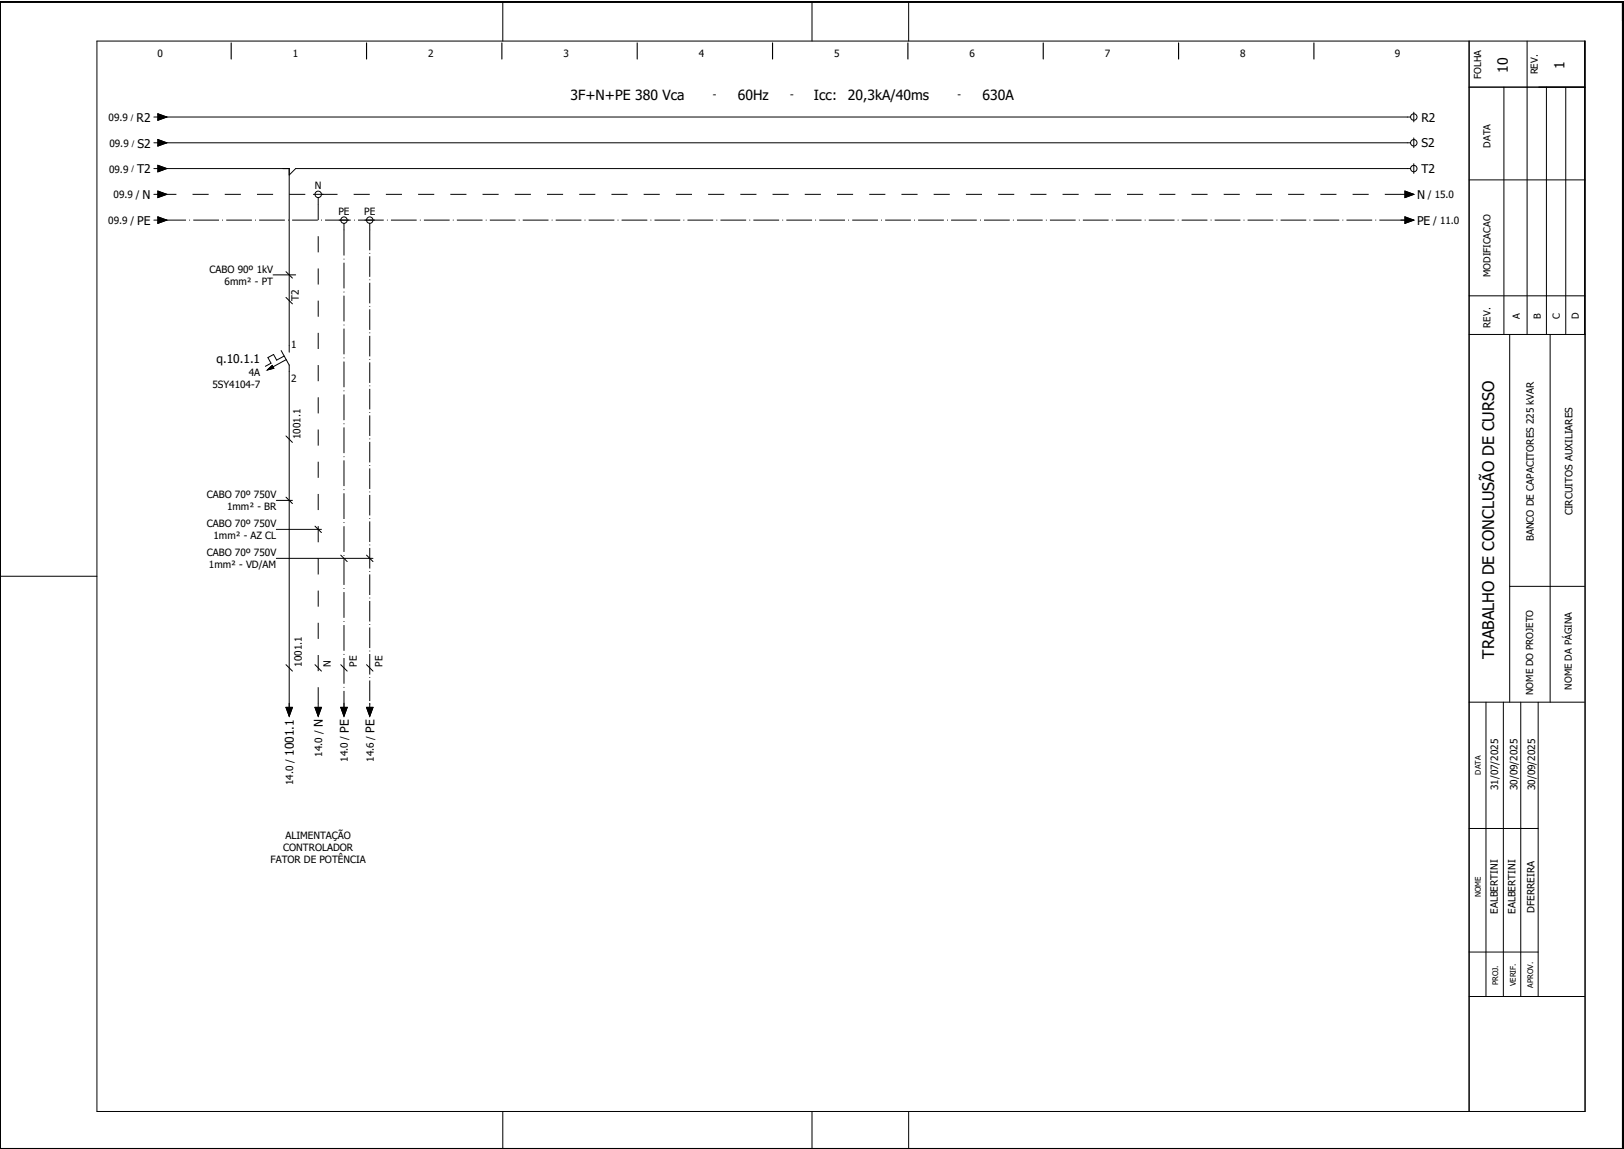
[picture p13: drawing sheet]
<svg xmlns="http://www.w3.org/2000/svg" width="504mm" height="357mm" viewBox="0 0 504 357" stroke-linecap="round" stroke-linejoin="round" font-family="sans-serif">
<defs><g id="words">
<text font-size="5" x="463.7" y="204.4" transform="rotate(-90 463.7 204.4)">TRABALHO DE CONCLUSÃO DE CURSO</text>
<g font-size="4.3">
<text x="467.9" y="22.7" transform="rotate(-90 467.9 22.7)">10</text>
<text x="485.5" y="21.5" transform="rotate(-90 485.5 21.5)">1</text>
<text x="177" y="31.1">3F+N+PE 380 Vca</text>
<text x="228.9" y="31.1">60Hz</text>
<text x="252.6" y="31.1">Icc:</text>
<text x="263.1" y="31.1">20,3kA/40ms</text>
<text x="304.9" y="31.1">630A</text>
</g>
<g font-size="3.7">
<text x="42.4" y="37.8">R2</text>
<text x="441.1" y="37.7">R2</text>
<text x="42.6" y="45.8">S2</text>
<text x="441.1" y="45.7">S2</text>
<text x="42.5" y="53.8">T2</text>
<text x="441.1" y="53.7">T2</text>
<text x="44.3" y="61.8">N</text>
<text x="439.8" y="61.8">N</text>
<text x="42.6" y="69.8">PE</text>
<text x="439.8" y="69.8">PE</text>
<text x="67.2" y="112.8">q.10.1.1</text>
<text x="100.2" y="225.8" transform="rotate(-90 100.2 225.8)">N</text>
<text x="108.2" y="227.5" transform="rotate(-90 108.2 227.5)">PE</text>
<text x="116.2" y="227.5" transform="rotate(-90 116.2 227.5)">PE</text>
<text x="91.2" y="234.6" transform="rotate(-90 91.2 234.6)">1001.1</text>
</g>
<g font-size="3.1">
<text x="48.9" y="17.6">0</text>
<text x="90.9" y="17.6">1</text>
<text x="132.9" y="17.6">2</text>
<text x="174.9" y="17.6">3</text>
<text x="216.9" y="17.6">4</text>
<text x="258.9" y="17.6">5</text>
<text x="300.9" y="17.6">6</text>
<text x="342.9" y="17.6">7</text>
<text x="384.9" y="17.6">8</text>
<text x="432.9" y="17.6">9</text>
<text x="221.2" y="30.6">-</text>
<text x="245.2" y="30.6">-</text>
<text x="297.2" y="30.6">-</text>
<text x="33.7" y="37.6">09.9</text>
<text x="33.9" y="45.6">09.9</text>
<text x="33.8" y="53.6">09.9</text>
<text x="97.7" y="58.7">N</text>
<text x="35.2" y="61.6">09.9 /</text>
<text x="443.1" y="61.6">/ 15.0</text>
<text x="33.6" y="69.6">09.9 /</text>
<text x="105" y="66.7">PE</text>
<text x="113" y="66.7">PE</text>
<text x="444.8" y="69.6">/ 11.0</text>
<text x="65" y="84.7">CABO 90º 1kV</text>
<text x="69.7" y="88.4">6mm² - PT</text>
<text x="92.7" y="93.3" transform="rotate(-90 92.7 93.3)">T2</text>
<text x="90.3" y="108.1">1</text>
<text x="77.2" y="116.7">4A</text>
<text x="90.3" y="118.4">2</text>
<text x="65.9" y="120.4">5SY4104-7</text>
<text x="93.3" y="136.3" transform="rotate(-90 93.3 136.3)">1001.1</text>
<text x="64.2" y="154.7">CABO 70º 750V</text>
<text x="70.5" y="158.4">1mm² - BR</text>
<text x="488" y="160" transform="rotate(-90 488 160)">CIRCUITOS AUXILIARES</text>
<text x="64.2" y="163.7">CABO 70º 750V</text>
<text x="66.3" y="167.4">1mm² - AZ CL</text>
<text x="476" y="168" transform="rotate(-90 476 168)">BANCO DE CAPACITORES 225 kVAR</text>
<text x="64.2" y="172.7">CABO 70º 750V</text>
<text x="64.8" y="176.4">1mm² - VD/AM</text>
<text x="93.7" y="207" transform="rotate(-90 93.7 207)">1001.1</text>
<text x="102.7" y="207" transform="rotate(-90 102.7 207)">N</text>
<text x="110.7" y="207" transform="rotate(-90 110.7 207)">PE</text>
<text x="118.7" y="207" transform="rotate(-90 118.7 207)">PE</text>
<text x="100" y="234.8" transform="rotate(-90 100 234.8)">14.0 /</text>
<text x="108" y="236.5" transform="rotate(-90 108 236.5)">14.0 /</text>
<text x="116" y="236.5" transform="rotate(-90 116 236.5)">14.6 /</text>
<text x="91" y="243.7" transform="rotate(-90 91 243.7)">14.0 /</text>
<text x="465" y="245.3" transform="rotate(-90 465 245.3)">31/07/2025</text>
<text x="471" y="245.3" transform="rotate(-90 471 245.3)">30/09/2025</text>
<text x="476.4" y="245.3" transform="rotate(-90 476.4 245.3)">30/09/2025</text>
<text x="88.6" y="260.4">ALIMENTAÇÃO</text>
<text x="83.9" y="267.9">FATOR DE POTÊNCIA</text>
<text x="87.9" y="264.2">CONTROLADOR</text>
<text x="464.8" y="283.7" transform="rotate(-90 464.8 283.7)">EALBERTINI</text>
<text x="470.3" y="283.7" transform="rotate(-90 470.3 283.7)">EALBERTINI</text>
<text x="476.2" y="283.3" transform="rotate(-90 476.2 283.3)">DFERREIRA</text>
</g>
<g font-size="3">
<text x="477.2" y="23.1" transform="rotate(-90 477.2 23.1)">REV.</text>
<text x="459.6" y="24.5" transform="rotate(-90 459.6 24.5)">FOLHA</text>
<text x="462.5" y="45.8" transform="rotate(-90 462.5 45.8)">DATA</text>
<text x="462.5" y="86" transform="rotate(-90 462.5 86)">MODIFICACAO</text>
<text x="462.5" y="101.7" transform="rotate(-90 462.5 101.7)">REV.</text>
<text x="471.7" y="98.9" transform="rotate(-90 471.7 98.9)">A</text>
<text x="478.2" y="99.2" transform="rotate(-90 478.2 99.2)">B</text>
<text x="484.1" y="99.1" transform="rotate(-90 484.1 99.1)">C</text>
<text x="489.9" y="99.2" transform="rotate(-90 489.9 99.2)">D</text>
<text x="475.7" y="215.8" transform="rotate(-90 475.7 215.8)">NOME DO PROJETO</text>
<text x="487.8" y="214.1" transform="rotate(-90 487.8 214.1)">NOME DA PÁGINA</text>
</g>
<g font-size="2.4">
<text x="459.6" y="240.4" transform="rotate(-90 459.6 240.4)">DATA</text>
<text x="459.6" y="278.5" transform="rotate(-90 459.6 278.5)">NOME</text>
<text x="464.9" y="305.9" transform="rotate(-90 464.9 305.9)">PROJ.</text>
<text x="470.4" y="306.1" transform="rotate(-90 470.4 306.1)">VERIF.</text>
<text x="475.8" y="306.6" transform="rotate(-90 475.8 306.6)">APROV.</text>
</g>
<g font-size="2.2">
<text x="40.6" y="37.2">/</text>
<text x="40.9" y="45.2">/</text>
<text x="40.8" y="53.2">/</text>
</g>
</g></defs>
<path d="M.1 .5h503.4v356h-503.4zM71.8 13.3v5M113.8 13.3v5M155.7 13.3v5M197.7 13.3v5M239.7 13.3v5M281.7 13.3v5M323.8 13.3v5M365.7 13.3v5M407.8 13.3v5" fill="none" stroke="#000" stroke-width=".35"/>
<g fill="none" stroke="#000" stroke-width=".31">
<path d="M.1 .5h503.8M.1 .8h503.8M30.1 12.7h461.8v332.3h-461.8zM156 .8v11.9M252 .8v11.9M282 .8v11.9M455.9 12.7v332.3M473.9 12.7v91.1M491.7 12.7v91.1M47.7 36.3h1.3M49 35.3l2.8 1-2.8 1zM49.8 36.3h388"/>
<path d="M438.7 34.8v3M455.9 27.1h36M466.7 27.1v76.7M479.9 27.1v76.7M485.9 27.1v76.7M47.7 52.3h1.3M47.7 44.3h1.3M49 43.3l2.8 1-2.8 1zM49 51.3l2.8 1-2.8 1zM49 59.3l2.8 1-2.8 1zM49.8 52.3h39.9v57M49.8 44.3h388"/>
<path d="M436 59.3l2.7 1-2.7 1zM437.8 52.3h-346l-2.1 2M438.7 42.8v3M438.7 50.8v3M455.9 55.8h36M47.7 68.3h1.3M47.7 60.3h1.3M49 67.3l2.8 1-2.8 1zM97.2 60.3h3M98.7 61.3v2M105.2 68.3h3M106.7 69.3v2"/>
<path d="M113.3 68.3h3M114.8 69.3v2M434.7 68.3h1.3M434.7 60.3h1.3M436 67.3l2.7 1-2.7 1zM84.7 85.3h7.1M88.8 84.3l1.9 2M88.8 92.3l1.9 2M455.9 91.8h36M83 114.8l1.5-1.4 .5 .9zM87.3 108.8l2.5 4.5-.1 107M88.2 110.5l-2.3 1.3-1-1.8-1.8 1 1 1.8-1.7 .9"/>
<path d="M88.8 111.6l-4.1 2.3M455.9 103.8h36M468.5 103.8v114.2M481.1 103.8v114.2M88.8 135.3l1.9 2M85.8 155.3h4.9M88.8 154.3l1.9 2M.1 178.9h30M85.8 164.3h14M85.8 173.3h29.9M97.8 163.3l2 2M105.8 172.3l1.9 2"/>
<path d="M113.8 172.3l1.9 2M468.5 182h23.2M88.8 206.3l1.9 2M88.8 219.6h1.9l-1 2.7zM97.8 206.3l2 2M97.8 219.6h2l-1.1 2.7zM98.7 218.3v1.3M105.8 206.3l1.9 2M105.8 219.6h1.9l-1 2.7zM106.7 218.3v1.3M113.8 206.3l1.9 2M113.8 219.6h1.9l-.9 2.7z"/>
<path d="M114.8 218.3v1.3M455.9 218h35.8M461.1 218v91.3M466.5 218v91.3M471.9 218v91.3M477.3 218v91.3M455.9 257.2h21.4M455.9 295.5h21.4M455.9 309.3h35.9M.1 356.7v-356.2h503.8v356.2M156 345v11.7M252 345v11.7"/>
<path d="M282 345v11.7"/>
<circle cx="438.8" cy="36.3" r="1"/>
<circle cx="438.8" cy="52.3" r="1"/>
<circle cx="438.8" cy="44.3" r="1"/>
<circle cx="98.8" cy="60.3" r="1"/>
<circle cx="106.7" cy="68.3" r="1"/>
<circle cx="114.7" cy="68.3" r="1"/>
</g>
<path d="M49.8 68.3h386.9M106.7 71.3v149" fill="none" stroke="#000" stroke-width=".31" stroke-dasharray="8 1 .2 1" stroke-linecap="butt"/>
<path d="M49.8 60.3h386.9M98.7 63.3v157" fill="none" stroke="#000" stroke-width=".31" stroke-dasharray="5 5" stroke-linecap="butt"/>
<path d="M114.8 71.3v149" fill="none" stroke="#000" stroke-width=".31" stroke-dasharray="6.4 .8 .2 .8" stroke-linecap="butt"/>
<path d="M49 35.3l2.8 1-2.8 1zM49 43.3l2.8 1-2.8 1zM49 51.3l2.8 1-2.8 1zM49 59.3l2.8 1-2.8 1zM436 59.3l2.7 1-2.7 1zM49 67.3l2.8 1-2.8 1zM436 67.3l2.7 1-2.7 1zM83 114.8l1.5-1.4 .5 .9zM88.8 219.6h1.9l-1 2.7zM97.8 219.6h2l-1.1 2.7zM105.8 219.6h1.9l-1 2.7zM113.8 219.6h1.9l-.9 2.7z" fill="#000" stroke="#000" stroke-width=".31"/>
<use href="#words"/>
</svg>
